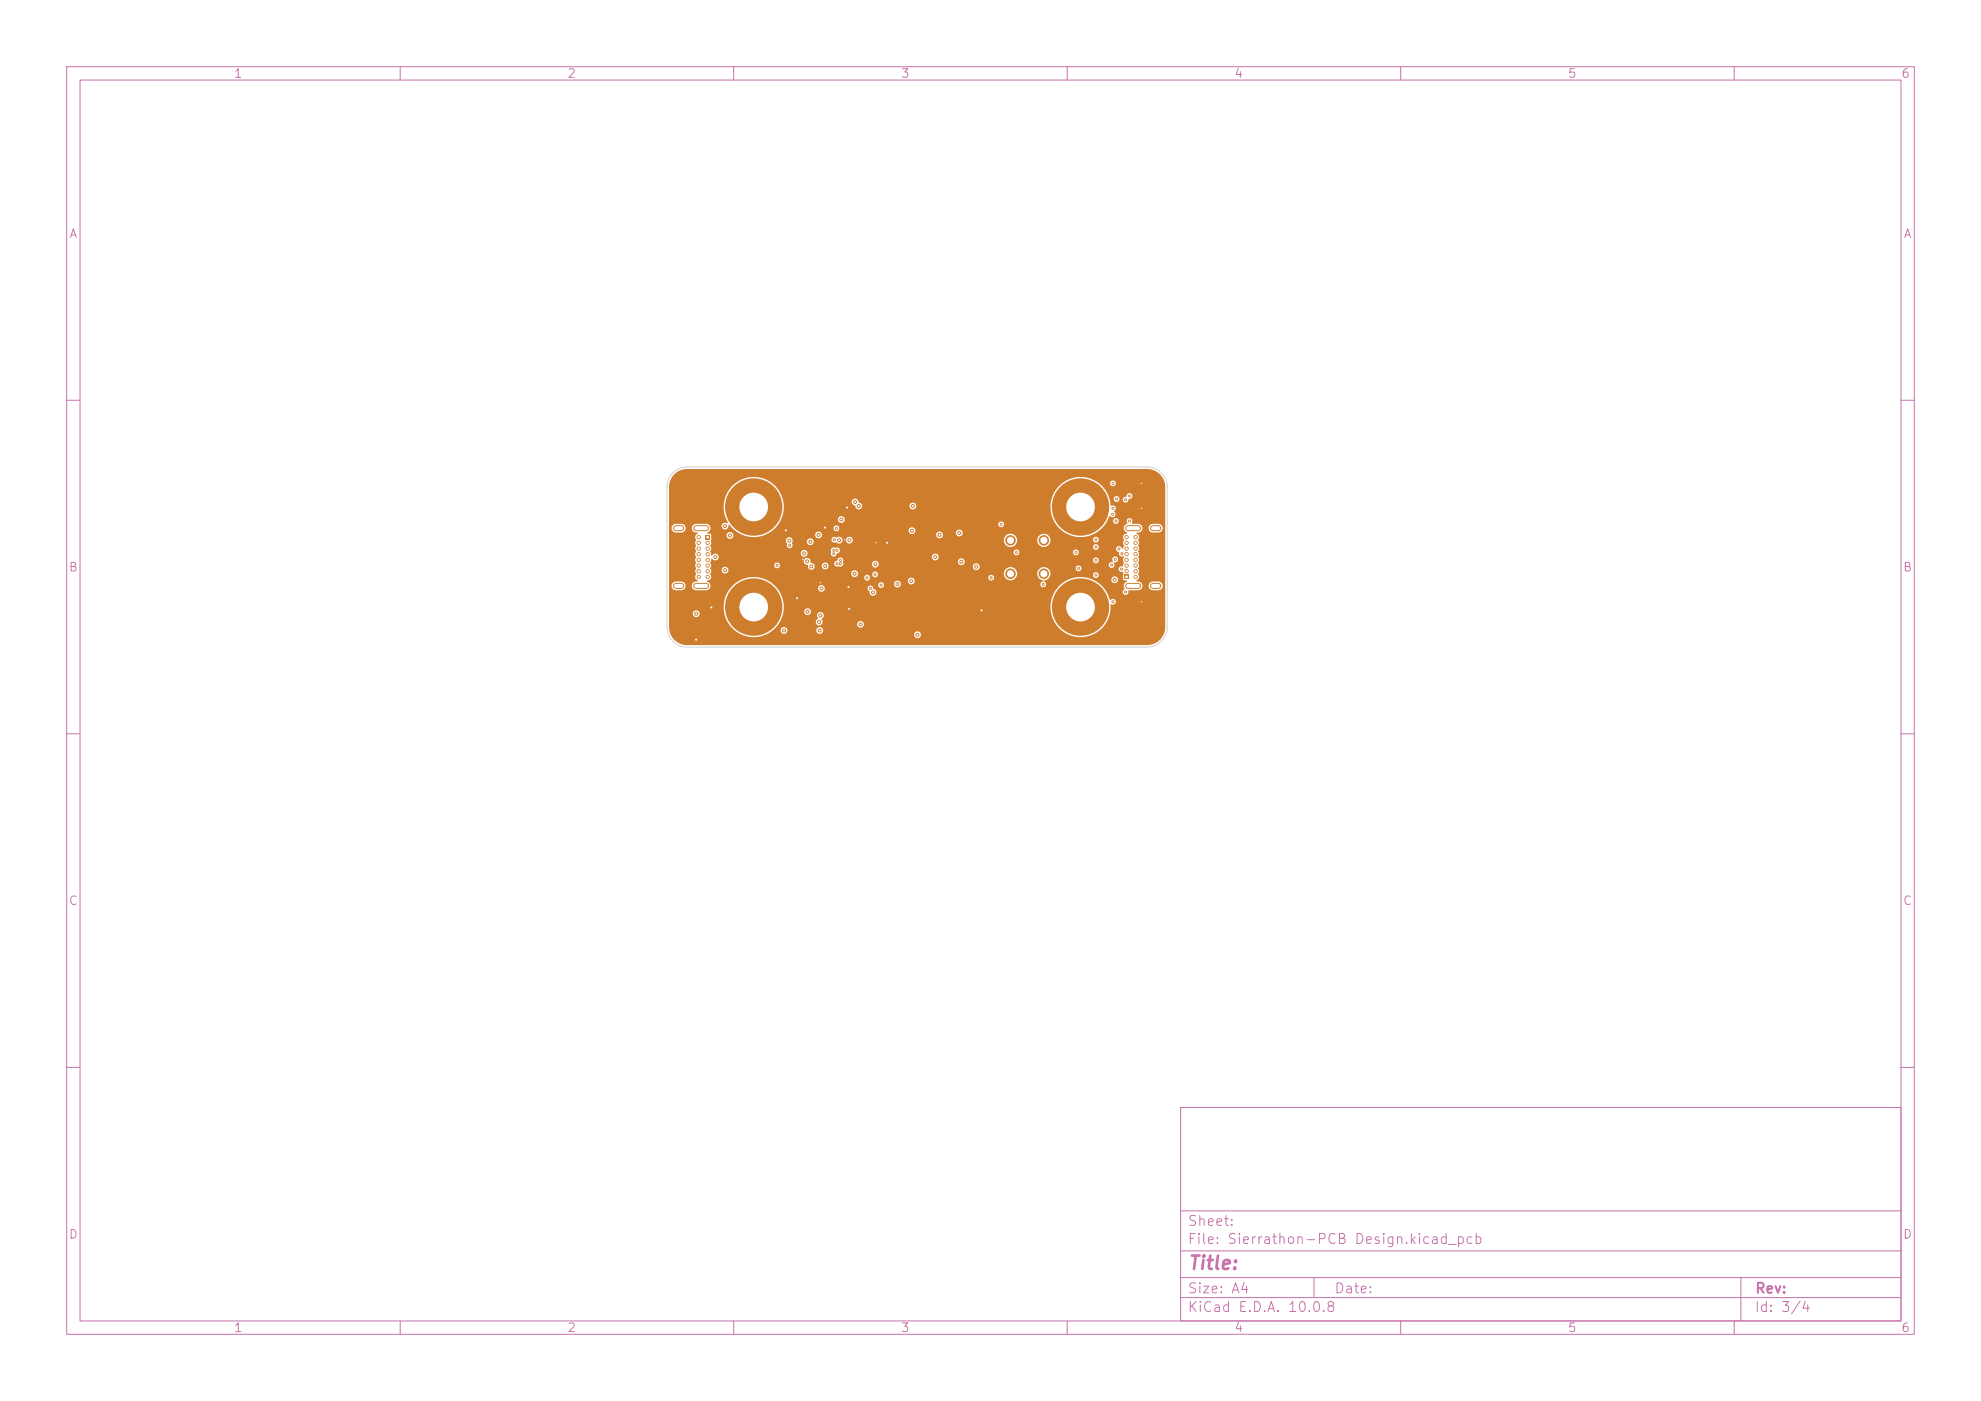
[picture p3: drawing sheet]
<svg xmlns="http://www.w3.org/2000/svg" width="297mm" height="210mm" viewBox="0 0 297 210" stroke-linecap="round" stroke-linejoin="round" font-family="sans-serif">
<defs><g id="words">
<text font-size="2" fill="#c872ab" x="178" y="190.8">Title:</text>
<g font-size="1.5" fill="#c872ab">
<text x="178" y="184.1">Sheet:</text>
<text x="178" y="186.8">File: Sierrathon-PCB Design.kicad_pcb</text>
<text x="178" y="197">KiCad E.D.A. 10.0.8</text>
<text x="178" y="194.2">Size: A4</text>
<text x="200" y="194.2">Date:</text>
<text x="263" y="197">Id: 3/4</text>
<text x="263" y="194.2">Rev:</text>
</g>
<g font-size="1.3" fill="#c872ab">
<text x="35" y="12">1</text>
<text x="85" y="12">2</text>
<text x="135" y="12">3</text>
<text x="185" y="12">4</text>
<text x="235" y="12">5</text>
<text x="285" y="12">6</text>
<text x="10.3" y="36">A</text>
<text x="285.3" y="36">A</text>
<text x="10.2" y="86">B</text>
<text x="285.2" y="86">B</text>
<text x="10.2" y="136">C</text>
<text x="285.2" y="136">C</text>
<text x="10.2" y="186">D</text>
<text x="285.2" y="186">D</text>
<text x="35" y="200">1</text>
<text x="85" y="200">2</text>
<text x="135" y="200">3</text>
<text x="185" y="200">4</text>
<text x="235" y="200">5</text>
<text x="285" y="200">6</text>
</g>
</g></defs>
<g fill="none" stroke="#c872ab" stroke-width=".15">
<path d="M10 10h277v190h-277zM12 12h273v186h-273zM60 10v2M110 10v2M160 10v2M210 10v2M260 10v2M10 60h2M285 60h2M10 110h2M285 110h2M10 160h2"/>
<path d="M177 166h108v32h-108zM285 160h2M60 198v2M110 198v2M160 198v2M177 194.5h108M177 191.5h108M177 187.5h108M177 181.5h108M197 191.5v3M210 198v2M260 198v2"/>
<path d="M261 191.5v6.5"/>
</g>
<g fill="#ce7d2c">
<path d="M168.6 86.2h.6v.6h-.6z"/>
<circle cx="113" cy="91" r="4.3"/>
<circle cx="151.5" cy="81" r=".79"/>
<circle cx="156.5" cy="81" r=".79"/>
<circle cx="156.5" cy="86" r=".79"/>
<circle cx="151.5" cy="86" r=".79"/>
<circle cx="168.9" cy="85.6" r=".33"/>
<circle cx="168.9" cy="84.8" r=".33"/>
<circle cx="168.9" cy="83.9" r=".33"/>
<circle cx="168.9" cy="83.1" r=".33"/>
<circle cx="168.9" cy="82.2" r=".33"/>
<circle cx="168.9" cy="81.4" r=".33"/>
<circle cx="168.9" cy="80.5" r=".33"/>
<circle cx="170.2" cy="80.5" r=".33"/>
<circle cx="170.3" cy="81.4" r=".33"/>
<circle cx="170.2" cy="82.2" r=".33"/>
<circle cx="170.3" cy="83.1" r=".33"/>
<circle cx="170.3" cy="83.9" r=".33"/>
<circle cx="170.2" cy="84.8" r=".33"/>
<circle cx="170.3" cy="85.6" r=".33"/>
<circle cx="170.2" cy="86.5" r=".33"/>
</g>
<path d="M169.1 79.2h1.5M172.9 79.2h.8M169.1 87.8h1.5M172.9 87.8h.8" fill="none" stroke="#ce7d2c" stroke-width=".9"/>
<g fill="#ce7d2c">
<path d="M105.8 80.2h.6v.7h-.6z"/>
<circle cx="113" cy="76" r="4.3"/>
<circle cx="162" cy="76" r="4.3"/>
<circle cx="106.1" cy="81.4" r=".33"/>
<circle cx="106.1" cy="82.2" r=".33"/>
<circle cx="106.1" cy="83.1" r=".33"/>
<circle cx="106.1" cy="83.9" r=".33"/>
<circle cx="106.1" cy="84.8" r=".33"/>
<circle cx="106.1" cy="85.6" r=".33"/>
<circle cx="106.1" cy="86.5" r=".33"/>
<circle cx="104.7" cy="86.5" r=".33"/>
<circle cx="104.8" cy="85.6" r=".33"/>
<circle cx="104.7" cy="84.8" r=".33"/>
<circle cx="104.8" cy="83.9" r=".33"/>
<circle cx="104.8" cy="83.1" r=".33"/>
<circle cx="104.7" cy="82.2" r=".33"/>
<circle cx="104.8" cy="81.4" r=".33"/>
<circle cx="104.7" cy="80.5" r=".33"/>
</g>
<path d="M101.3 79.2h.8M104.4 79.2h1.5M101.3 87.8h.8M104.4 87.8h1.5" fill="none" stroke="#ce7d2c" stroke-width=".9"/>
<g fill="#ce7d2c">
<path d="M101.1 71.1a2.7 2.7 0 0 1 1.9-.8h69a2.7 2.7 0 0 1 2.7 2.7v21a2.7 2.7 0 0 1-2.7 2.7h-69a2.7 2.7 0 0 1-2.7-2.7v-2.1h3.6a.51 .51 0 0 0 .6 .6 .51 .51 0 0 0 .3-.8 .51 .51 0 0 0-.9 .1v.1h-3.6v-1.1h8.2a4.5 4.5 0 0 0 6.4 4.3h22.1v.1a.51 .51 0 0 0 .8 .4 .51 .51 0 0 0 0-.9 .51 .51 0 0 0-.8 .4h-22.1l.2-.1a2.29 2.29 0 0 1 1.9-.6 .51 .51 0 0 0 .5 .6 .51 .51 0 0 0 .6-.6h4.3v.2a.51 .51 0 0 0 .8 .3 .51 .51 0 0 0 0-.8 .51 .51 0 0 0-.8 .3h-4.3l-.1-.1a.51 .51 0 0 0-.5-.3 .51 .51 0 0 0-.5 .4h-1.1l.7-.7 .3-.5h5.4v.1a.51 .51 0 0 0 .4 .4 .51 .51 0 0 0 .5-.2h5.3v.2a.51 .51 0 0 0 .8 .3 .51 .51 0 0 0 0-.8 .51 .51 0 0 0-.8 .3h-5.3l.1-.3-.1-.4a.52 .52 0 0 0 .3-.8 .52 .52 0 0 0-.8-.1 .52 .52 0 0 0 0 .8l-.4 .5h-5.4l.4-.8 .2-.8h3.1v.2a.51 .51 0 0 0 .8 .3 .51 .51 0 0 0 0-.8 .51 .51 0 0 0-.8 .3h-3.1v-.8h40a4.5 4.5 0 0 0 4.6 4.7 4.5 4.5 0 0 0 4.5-4.9 .45 .45 0 0 0 .6-.1 .45 .45 0 0 0-.1-.6 .45 .45 0 0 0-.6 0h-.1a4.5 4.5 0 0 0-2.7-3.1h2.9v.2a.51 .51 0 0 0 .8 .3 .51 .51 0 0 0 0-.8 .51 .51 0 0 0-.8 .3h-2.9l-.3-.1a4.5 4.5 0 0 0-5.9 4.1h-40v-.1a4.4 4.4 0 0 0-1-2.6h6.1v.2a.51 .51 0 0 0 .6 .4 .51 .51 0 0 0 .5-.6h6.4l.1 .4 .1 .1a.53 .53 0 0 0 .7 .7 .53 .53 0 0 0 .2-.9l-.2-.1a.48 .48 0 0 0-.4-.5 .48 .48 0 0 0-.5 .3h-6.4a.51 .51 0 0 0-.6-.4 .51 .51 0 0 0-.5 .4h-6.1l-.5-.5h15.7v.2a.43 .43 0 0 0 .5 .3 .43 .43 0 0 0 .3-.6h1.5v.1a.51 .51 0 0 0 .8 .4 .51 .51 0 0 0 0-.9 .51 .51 0 0 0-.8 .4l-1.6-.1a.44 .44 0 0 0-.4-.1 .44 .44 0 0 0-.3 .3h-15.7l-.9-.6h21v.2a.51 .51 0 0 0 .8 .3 .51 .51 0 0 0 0-.8 .51 .51 0 0 0-.8 .3h-21l-1.4-.5h15.9v.2a.44 .44 0 0 0 .5 .3 .44 .44 0 0 0 .3-.5h17.8v.2a.44 .44 0 0 0 .6 .3 .44 .44 0 0 0 0-.8 .44 .44 0 0 0-.6 .3h-17.8v-.1a.44 .44 0 0 0-.5-.2 .44 .44 0 0 0-.3 .3h-16a4.5 4.5 0 0 0-5.1 4.3h-8.2v-3h.4l.1 .4 .3 .3h1.1a.66 .66 0 0 0 .6-.7 .66 .66 0 0 0-.6-.6h-1.1l-.3 .2-.1 .4h-.4v-8.7h.4a.66 .66 0 0 0 .6 .7h1l.4-.3 .1-.4h.9a.72 .72 0 0 0 .9 .7v.2a.64 .64 0 0 0-.2 1 .74 .74 0 0 0 0 .9 .66 .66 0 0 0 0 .8 .74 .74 0 0 0 0 .9 .66 .66 0 0 0 0 .8 .74 .74 0 0 0 0 .9 .66 .66 0 0 0 0 .8 .6 .6 0 0 0 .2 1v.1a.67 .67 0 0 0-.9 .5 .67 .67 0 0 0 .6 .8h1.6a.71 .71 0 0 0 .6-.7 .71 .71 0 0 0-.5-.7l.1-.1a.58 .58 0 0 0 .5-.4 .58 .58 0 0 0-.1-.6l.1-.3v-.3h1.6a.51 .51 0 0 0 .7 .5h18.7v.2a.51 .51 0 0 0 .5 .4 .51 .51 0 0 0 .5-.5h2.2v.2a.43 .43 0 0 0 .5 .3 .43 .43 0 0 0 .3-.6h18.9v.2a1 1 0 0 0 1.1 .9 1 1 0 0 0 .9-1.1h3v.2a1.2 1.2 0 0 0 .9 1l-.1 .1a.45 .45 0 0 0-.2 .7 .45 .45 0 0 0 .7-.1 .45 .45 0 0 0-.3-.6v-.2a1.11 1.11 0 0 0 1-.9h6.4v.2a.44 .44 0 0 0 .6 .3 .44 .44 0 0 0 0-.8 .44 .44 0 0 0-.6 .3h-6.4a.99 .99 0 0 0-.5-1h4.3v.2a.44 .44 0 0 0 .6 .3 .44 .44 0 0 0 0-.8 .44 .44 0 0 0-.6 .3h-4.3a1 1 0 0 0-1.5 .8h-3v-.2a1 1 0 0 0-1.1-.7 1 1 0 0 0-.9 .9l-19-.1a.44 .44 0 0 0-.4-.1 .44 .44 0 0 0-.3 .3h-2.2v-.1a.51 .51 0 0 0-.5-.4 .51 .51 0 0 0-.5 .4h-18.7h.1a.51 .51 0 0 0 0-.9 .51 .51 0 0 0-.8 .4h-1.6l-.1-.2 .1-.5h9.5v.1a.44 .44 0 0 0 .6 .3 .44 .44 0 0 0 0-.7 .44 .44 0 0 0-.6 .3h-9.5v-.1a.29 .29 0 0 1 0-.5h13.9v.1a.69 .69 0 0 0 .6 .5 .52 .52 0 0 0 .5 .7 .52 .52 0 0 0 .5-.6h1.1v.1a.51 .51 0 0 0 .8 .4 .51 .51 0 0 0 0-.9h1.1v.2a.55 .55 0 0 0 .7 .3 .43 .43 0 0 0 .6-.4h4.3v.1a.51 .51 0 0 0 .4 .5 .51 .51 0 0 0 .5-.2h14.3v.1a.51 .51 0 0 0 .7 .4 .51 .51 0 0 0 .2-.8h19.4v.2a.46 .46 0 0 0 .7 .3 .46 .46 0 0 0 .1-.8h.1a.43 .43 0 0 0 .5-.5 .43 .43 0 0 0-.6-.4 .43 .43 0 0 0-.1 .7l-.1 .2-.4 .1-.2 .2h-19.4a.51 .51 0 0 0-.6-.1 .51 .51 0 0 0-.3 .4h-14.3a.51 .51 0 0 0-.1-.8h12.1v.2a.51 .51 0 0 0 .7 .4 .51 .51 0 0 0 .3-.8h19.3v.2a.44 .44 0 0 0 .6 .3 .44 .44 0 0 0 0-.8 .44 .44 0 0 0-.6 .3h-19.4a.51 .51 0 0 0-.5-.2 .51 .51 0 0 0-.4 .4h-12.1a.51 .51 0 0 0-.8 .4h-4.3v-.2a.48 .48 0 0 0-.3-.7 .48 .48 0 0 0-.6 .5l-.3 .1-.1 .2h-1.1a.51 .51 0 0 0-.8 .4h-1.1l-.1-.3-.3-.1a.31 .31 0 0 1-.2-.5 .51 .51 0 0 0-.6-.3 .51 .51 0 0 0-.4 .5h-13.9l.1-.4a.52 .52 0 0 0 .8 .3 .52 .52 0 0 0 .1-.8 .52 .52 0 0 0-.8 .1l-.2-.1v-.3h13.5v.1a.51 .51 0 0 0 .6 .4h19v.2a.51 .51 0 0 0 .8 .3 .51 .51 0 0 0 0-.8 .51 .51 0 0 0-.8 .3h-18.9a.51 .51 0 0 0 .3-.5 .51 .51 0 0 0-.5-.5h4v.3a.48 .48 0 0 0 .3 .7 .48 .48 0 0 0 .6-.5l.4-.2h26.1v.2a.44 .44 0 0 0 .5 .3 .44 .44 0 0 0 .3-.5h8.1v.2a.44 .44 0 0 0 .6 .3 .44 .44 0 0 0 0-.8 .44 .44 0 0 0-.6 .3h-8.1v-.1a.44 .44 0 0 0-.5-.2 .44 .44 0 0 0-.3 .3h-26.1a.5 .5 0 0 0-.2-.6 .5 .5 0 0 0-.5 0h-.4l-.2 .3h-4a.51 .51 0 0 0-.5 .5h-13.5l-.1-.3a.76 .76 0 0 0 0-.9l.1-.3v-.4h11.2l.2 .5a.46 .46 0 0 0 .2 .6 .46 .46 0 0 0 .6-.1 .46 .46 0 0 0-.1-.6l.1-.3h2.2v.2a.51 .51 0 0 0 .7 .4 .51 .51 0 0 0 .1-.9h2.9v.2a.54 .54 0 0 0 .7 .3 .51 .51 0 0 0 .6 .1 .51 .51 0 0 0 .3-.5h.5v.1a.51 .51 0 0 0 .6 .5 .51 .51 0 0 0 .5-.6h22.6v.2a1 1 0 0 0 1.1 .9 1 1 0 0 0 .9-1.1h3v.2a.99 .99 0 0 0 1.3 .8h7.1v.2a.43 .43 0 0 0 .3 .3 .43 .43 0 0 0 .5-.2h2.6l.1 .4 .2 .1a.22 .22 0 0 1 .2 .1 .22 .22 0 0 1 0 .3 .58 .58 0 0 0 .7 .3v.1a.74 .74 0 0 0 0 .9l-.1 .2a.29 .29 0 0 1-.1 .3 .29 .29 0 0 1-.3 0 .47 .47 0 0 0-.2 .6 .47 .47 0 0 0 .6 .3v1.1l.1 .1h.5v.2a.75 .75 0 0 0-.4 1.1 .45 .45 0 0 0-.2 .6 .45 .45 0 0 0 .6 .2 .45 .45 0 0 0 .2-.6h1.6l.3-.3 .2-.4h.9a.66 .66 0 0 0 .6 .7h1.1a.66 .66 0 0 0 .4-.7 .66 .66 0 0 0-.6-.6h-1l-.3 .2-.2 .4h-.9l-.3-.5-.6-.1v-.2a.71 .71 0 0 0 .2-1 .66 .66 0 0 0 0-.8 .74 .74 0 0 0 0-.9 .66 .66 0 0 0 0-.8l.2-.4-.1-.2a.26 .26 0 0 1 0-.5v-.4a.26 .26 0 0 1 0-.4v-.4a.26 .26 0 0 1 0-.5 .65 .65 0 0 0-.3-.8v-.1a.7 .7 0 0 0 .9-.7h.9l.1 .4 .4 .3h1a.66 .66 0 0 0 .6-.6 .66 .66 0 0 0-.6-.7h-1l-.3 .3-.2 .3h-.9l-.4-.5-1.1-.1-.1-.1a.46 .46 0 0 0-.1-.6 .46 .46 0 0 0-.7 .1 .46 .46 0 0 0 .1 .6 .73 .73 0 0 0-.5 .7 .73 .73 0 0 0 .5 .7l-.1 .1a.58 .58 0 0 0-.5 .4 .58 .58 0 0 0 .1 .6 .74 .74 0 0 0 0 .9l-.1 .3h-.2a.43 .43 0 0 0-.5-.3 .43 .43 0 0 0-.4 .3h-2.6a.44 .44 0 0 0-.3-.6 .44 .44 0 0 0-.5 .3h-7.1h.2a.99 .99 0 0 0 .5-1.1h6.4v.2a.44 .44 0 0 0 .6 .3 .44 .44 0 0 0 0-.8 .44 .44 0 0 0-.6 .3h-6.4v-.1a1 1 0 0 0-1.1-.7 1 1 0 0 0-.9 .9h-3v-.2a1 1 0 0 0-1.1-.7 1 1 0 0 0-.9 .9h-22.6l-.1-.1a.51 .51 0 0 0-.5-.3 .51 .51 0 0 0-.5 .4h-.5v-.1a.84 .84 0 0 0-.9-.2 .44 .44 0 0 0-.7 .2h-2.9a.51 .51 0 0 0-.8 .3h-2.2a.51 .51 0 0 0-.4-.6 .51 .51 0 0 0-.6 .5h-11.2v-.8h2.3v.1a.51 .51 0 0 0 .8 .4 .51 .51 0 0 0 0-.9 .51 .51 0 0 0-.8 .4h-2.3l-.1-.2h-.5l.1-.2a.65 .65 0 0 0 .3-1h1.8v.1a.54 .54 0 0 0 .7 .4 .54 .54 0 0 0 .3-.6h.2a4.5 4.5 0 0 0 5.4 1.4h7.4v.2a.51 .51 0 0 0 .6 .4 .51 .51 0 0 0 .4-.6h17.1v.1a.51 .51 0 0 0 .8 .4 .51 .51 0 0 0 .1-.8h2.1v.2a.51 .51 0 0 0 .8 .3 .51 .51 0 0 0 0-.8 .51 .51 0 0 0-.8 .3h-2.1a.51 .51 0 0 0-.9 .3h-17.1v-.1a.51 .51 0 0 0-.5-.3 .51 .51 0 0 0-.5 .4h-7.4l.6-.3 .8-.7h8.8v.2a.43 .43 0 0 0 .3 .3 .43 .43 0 0 0 .4-.1h10.5v.1a.51 .51 0 0 0 .8 .4 .51 .51 0 0 0 0-.9 .51 .51 0 0 0-.8 .4h-10.5a.44 .44 0 0 0-.1-.7 .44 .44 0 0 0-.6 .3h-8.8l.5-.6h33v.2a.44 .44 0 0 0 .6 .3 .44 .44 0 0 0 0-.8 .44 .44 0 0 0-.6 .3h-33l.4-.7h8.5v.1a.51 .51 0 0 0 .8 .4 .51 .51 0 0 0 0-.9 .51 .51 0 0 0-.8 .4h-8.5l.1-.1a4.5 4.5 0 0 0 .2-2.5h10.3l.1 .4 .4 .2a.53 .53 0 0 0 .5 .6 .53 .53 0 0 0 .6-.6h7v.1a.51 .51 0 0 0 .6 .5 .51 .51 0 0 0 .5-.6h20.1v.4a4.5 4.5 0 0 0 3.5 4.2 4.5 4.5 0 0 0 5-2.4h.9v.2a.44 .44 0 0 0 .6 .3 .44 .44 0 0 0 0-.8 .44 .44 0 0 0-.6 .3h-.9l.3-.6h.1a.47 .47 0 0 0 .8-.1 .47 .47 0 0 0-.2-.7 .48 .48 0 0 0 .2-.6 .48 .48 0 0 0-.7-.2l-.2-1.1h.7a.44 .44 0 0 0 .3 .5 .44 .44 0 0 0 .5-.4h.5v.2a.45 .45 0 0 0 .5 .3 .45 .45 0 0 0 .4-.5h.2a.44 .44 0 0 0 .4-.5 .44 .44 0 0 0-.5-.4 .44 .44 0 0 0-.4 .5l-.4 .2-.2 .2h-.5a.44 .44 0 0 0-.4-.4 .44 .44 0 0 0-.4 .3h-.7v-.1a4.5 4.5 0 0 0-1.6-2.2h1.7v.1a.44 .44 0 0 0 .7 .3 .44 .44 0 0 0 0-.7 .44 .44 0 0 0-.7 .3h-1.7l-.3-.2a4.5 4.5 0 0 0-6.9 3.6h-20.1a.51 .51 0 0 0-.5-.5 .51 .51 0 0 0-.6 .5h-7l-.2-.4-.3-.1a.53 .53 0 0 0-.5-.5 .53 .53 0 0 0-.6 .4h-10.3v-.2a4.5 4.5 0 0 0-6.1-3.2 4.5 4.5 0 0 0-2.2 6.6l-.1 .1a.51 .51 0 0 0-.8 .3h-1.8l-.5-.3h-1.6l-.4 .3-.2 .3h-.9l-.2-.3-.3-.3h-1l-.5 .3-.1 .3h-.4v-6.1a2.73 2.73 0 0 1 .8-1.9z"/>
<circle cx="162" cy="91" r="4.3"/>
<circle cx="108.7" cy="85.5" r=".3"/>
<circle cx="126" cy="84" r=".23"/>
<circle cx="126" cy="84.5" r=".23"/>
<circle cx="166.9" cy="76.2" r=".23"/>
<circle cx="134.5" cy="87.6" r=".3"/>
<circle cx="108.7" cy="78.9" r=".3"/>
<circle cx="131.2" cy="84.6" r=".3"/>
<circle cx="117.5" cy="94.5" r=".3"/>
<circle cx="126.1" cy="77.9" r=".3"/>
<circle cx="136.6" cy="87.1" r=".3"/>
<circle cx="125" cy="83" r=".23"/>
<circle cx="130.9" cy="88.8" r=".3"/>
<circle cx="166.9" cy="72.4" r=".23"/>
<circle cx="125.5" cy="82.5" r=".23"/>
<circle cx="123.1" cy="88.2" r=".3"/>
<circle cx="166.9" cy="90.2" r=".23"/>
<circle cx="104.4" cy="92" r=".3"/>
<circle cx="143.8" cy="79.9" r=".3"/>
<circle cx="129" cy="93.6" r=".3"/>
<circle cx="140.2" cy="83.5" r=".3"/>
<circle cx="122.7" cy="80.2" r=".3"/>
<circle cx="125.5" cy="84.5" r=".23"/>
<circle cx="137.6" cy="95.1" r=".3"/>
<circle cx="128.7" cy="75.8" r=".3"/>
<circle cx="136.7" cy="79.5" r=".3"/>
<circle cx="125" cy="82.5" r=".23"/>
<circle cx="136.9" cy="75.8" r=".3"/>
<circle cx="118.3" cy="81" r=".3"/>
<circle cx="107.2" cy="83.5" r=".3"/>
<circle cx="144.1" cy="84.2" r=".3"/>
<circle cx="131.3" cy="81.4" r=".23"/>
<circle cx="123" cy="87.3" r=".23"/>
<circle cx="123.7" cy="79.1" r=".3"/>
<circle cx="126.6" cy="80.9" r=".23"/>
<circle cx="171.2" cy="90.2" r=".23"/>
<circle cx="171.2" cy="76.2" r=".23"/>
<circle cx="147.2" cy="91.5" r=".3"/>
<circle cx="120.4" cy="83.8" r=".23"/>
<circle cx="127" cy="76.1" r=".3"/>
<circle cx="133" cy="81.4" r=".3"/>
<circle cx="171.2" cy="72.4" r=".23"/>
<circle cx="119.5" cy="89.7" r=".3"/>
<circle cx="106.7" cy="91.1" r=".3"/>
<circle cx="104.4" cy="95.9" r=".3"/>
<circle cx="117.8" cy="79.5" r=".3"/>
<circle cx="127.2" cy="88" r=".3"/>
<circle cx="127.3" cy="91.3" r=".3"/>
<circle cx="166.6" cy="84.7" r=".23"/>
<circle cx="167.4" cy="74.8" r=".23"/>
<circle cx="166.8" cy="77.1" r=".23"/>
<circle cx="169.3" cy="74.4" r=".23"/>
<circle cx="125.4" cy="79.2" r=".23"/>
<circle cx="150.1" cy="78.6" r=".23"/>
<circle cx="128.2" cy="75.3" r=".3"/>
<circle cx="120.6" cy="82.9" r=".3"/>
<circle cx="128.1" cy="86" r=".3"/>
<circle cx="122.8" cy="93.2" r=".3"/>
<circle cx="121.6" cy="84.9" r=".3"/>
<circle cx="122.9" cy="94.5" r=".3"/>
<circle cx="123.7" cy="84.8" r=".3"/>
<circle cx="123" cy="92.3" r=".3"/>
<circle cx="121" cy="84.1" r=".3"/>
<circle cx="121.1" cy="91.7" r=".3"/>
<circle cx="167.1" cy="86.9" r=".3"/>
<circle cx="131.2" cy="86.1" r=".23"/>
<circle cx="164.3" cy="86.2" r=".23"/>
<circle cx="130.5" cy="88.2" r=".23"/>
<circle cx="161.7" cy="85.2" r=".23"/>
<circle cx="156.4" cy="87.6" r=".23"/>
<circle cx="164.3" cy="84" r=".23"/>
<circle cx="161.3" cy="82.8" r=".23"/>
<circle cx="152.4" cy="82.8" r=".23"/>
<circle cx="132.1" cy="87.7" r=".23"/>
<circle cx="148.6" cy="86.6" r=".23"/>
<circle cx="164.3" cy="82" r=".23"/>
<circle cx="130" cy="86.6" r=".23"/>
<circle cx="121.5" cy="81.2" r=".3"/>
<circle cx="146.4" cy="85" r=".3"/>
<circle cx="127.3" cy="81" r=".3"/>
<circle cx="140.9" cy="80.2" r=".3"/>
<circle cx="125.8" cy="81" r=".3"/>
<circle cx="125.1" cy="80.9" r=".23"/>
<circle cx="164.3" cy="80.9" r=".23"/>
<circle cx="116.5" cy="84.7" r=".23"/>
<circle cx="118.4" cy="81.7" r=".23"/>
<circle cx="168.7" cy="74.9" r=".23"/>
<circle cx="167.3" cy="78.1" r=".23"/>
<circle cx="169.3" cy="78.1" r=".23"/>
<circle cx="167.2" cy="83.8" r=".23"/>
<circle cx="168.2" cy="83" r=".23"/>
<circle cx="167.7" cy="82.3" r=".23"/>
<circle cx="168.1" cy="85.3" r=".23"/>
<circle cx="168.7" cy="88.7" r=".23"/>
<circle cx="109.4" cy="80.3" r=".3"/>
</g>
<path d="M100.9 70.9a3 3 0 0 1 2.1-.9h69a3 3 0 0 1 3 3v21a3 3 0 0 1-3 3h-69a3 3 0 0 1-3-3v-21a3 3 0 0 1 .9-2.1z" fill="none" stroke="#d0d2cd" stroke-width=".15"/>
<g fill="#fff">
<circle cx="108.7" cy="85.5" r=".15"/>
<circle cx="126" cy="84" r=".1"/>
<circle cx="126" cy="84.5" r=".1"/>
<circle cx="166.9" cy="76.2" r=".1"/>
<circle cx="134.5" cy="87.6" r=".15"/>
<circle cx="108.7" cy="78.9" r=".15"/>
<circle cx="131.2" cy="84.6" r=".15"/>
<circle cx="117.5" cy="94.5" r=".15"/>
<circle cx="126.1" cy="77.9" r=".15"/>
<circle cx="136.6" cy="87.1" r=".15"/>
<circle cx="125" cy="83" r=".1"/>
<circle cx="130.9" cy="88.8" r=".15"/>
<circle cx="166.9" cy="72.4" r=".1"/>
<circle cx="125.5" cy="82.5" r=".1"/>
<circle cx="123.1" cy="88.2" r=".15"/>
<circle cx="166.9" cy="90.2" r=".1"/>
<circle cx="104.4" cy="92" r=".15"/>
<circle cx="143.8" cy="79.9" r=".15"/>
<circle cx="129" cy="93.6" r=".15"/>
<circle cx="140.2" cy="83.5" r=".15"/>
<circle cx="122.7" cy="80.2" r=".15"/>
<circle cx="125.5" cy="84.5" r=".1"/>
<circle cx="137.6" cy="95.1" r=".15"/>
<circle cx="128.7" cy="75.8" r=".15"/>
<circle cx="136.7" cy="79.5" r=".15"/>
<circle cx="125" cy="82.5" r=".1"/>
<circle cx="136.9" cy="75.8" r=".15"/>
<circle cx="118.3" cy="81" r=".15"/>
<circle cx="107.2" cy="83.5" r=".15"/>
<circle cx="144.1" cy="84.2" r=".15"/>
<circle cx="131.3" cy="81.4" r=".1"/>
<circle cx="123" cy="87.3" r=".1"/>
<circle cx="123.7" cy="79.1" r=".15"/>
<circle cx="126.6" cy="80.9" r=".1"/>
<circle cx="171.2" cy="90.2" r=".1"/>
<circle cx="171.2" cy="76.2" r=".1"/>
<circle cx="147.2" cy="91.5" r=".15"/>
<circle cx="120.4" cy="83.8" r=".1"/>
<circle cx="127" cy="76.1" r=".15"/>
<circle cx="133" cy="81.4" r=".15"/>
<circle cx="171.2" cy="72.4" r=".1"/>
<circle cx="119.5" cy="89.7" r=".15"/>
<circle cx="106.7" cy="91.1" r=".15"/>
<circle cx="104.4" cy="95.9" r=".15"/>
<circle cx="117.8" cy="79.5" r=".15"/>
<circle cx="127.2" cy="88" r=".15"/>
<circle cx="127.3" cy="91.3" r=".15"/>
<circle cx="166.6" cy="84.7" r=".1"/>
<circle cx="167.4" cy="74.8" r=".1"/>
<circle cx="166.8" cy="77.1" r=".1"/>
<circle cx="169.3" cy="74.4" r=".1"/>
<circle cx="125.4" cy="79.2" r=".1"/>
<circle cx="150.1" cy="78.6" r=".1"/>
<circle cx="128.2" cy="75.3" r=".15"/>
<circle cx="120.6" cy="82.9" r=".15"/>
<circle cx="128.1" cy="86" r=".15"/>
<circle cx="122.8" cy="93.2" r=".15"/>
<circle cx="121.6" cy="84.9" r=".15"/>
<circle cx="122.9" cy="94.5" r=".15"/>
<circle cx="123.7" cy="84.8" r=".15"/>
<circle cx="123" cy="92.3" r=".15"/>
<circle cx="121" cy="84.1" r=".15"/>
<circle cx="121.1" cy="91.7" r=".15"/>
<circle cx="167.1" cy="86.9" r=".15"/>
<circle cx="131.2" cy="86.1" r=".1"/>
<circle cx="164.3" cy="86.2" r=".1"/>
<circle cx="130.5" cy="88.2" r=".1"/>
<circle cx="161.7" cy="85.2" r=".1"/>
<circle cx="156.4" cy="87.6" r=".1"/>
<circle cx="164.3" cy="84" r=".1"/>
<circle cx="161.3" cy="82.8" r=".1"/>
<circle cx="152.4" cy="82.8" r=".1"/>
<circle cx="132.1" cy="87.7" r=".1"/>
<circle cx="148.6" cy="86.6" r=".1"/>
<circle cx="164.3" cy="82" r=".1"/>
<circle cx="130" cy="86.6" r=".1"/>
<circle cx="121.5" cy="81.2" r=".15"/>
<circle cx="146.4" cy="85" r=".15"/>
<circle cx="127.3" cy="81" r=".15"/>
<circle cx="140.9" cy="80.2" r=".15"/>
<circle cx="125.8" cy="81" r=".15"/>
<circle cx="125.1" cy="80.9" r=".1"/>
<circle cx="164.3" cy="80.9" r=".1"/>
<circle cx="116.5" cy="84.7" r=".1"/>
<circle cx="118.4" cy="81.7" r=".1"/>
<circle cx="168.7" cy="74.9" r=".1"/>
<circle cx="167.3" cy="78.1" r=".1"/>
<circle cx="169.3" cy="78.1" r=".1"/>
<circle cx="167.2" cy="83.8" r=".1"/>
<circle cx="168.2" cy="83" r=".1"/>
<circle cx="167.7" cy="82.3" r=".1"/>
<circle cx="168.1" cy="85.3" r=".1"/>
<circle cx="168.7" cy="88.7" r=".1"/>
<circle cx="109.4" cy="80.3" r=".15"/>
<circle cx="113" cy="91" r="2.15"/>
<circle cx="151.5" cy="81" r=".53"/>
<circle cx="156.5" cy="81" r=".53"/>
<circle cx="156.5" cy="86" r=".53"/>
<circle cx="151.5" cy="86" r=".53"/>
<circle cx="168.9" cy="86.5" r=".2"/>
<circle cx="168.9" cy="85.6" r=".2"/>
<circle cx="168.9" cy="84.8" r=".2"/>
<circle cx="168.9" cy="83.9" r=".2"/>
<circle cx="168.9" cy="83.1" r=".2"/>
<circle cx="168.9" cy="82.2" r=".2"/>
<circle cx="168.9" cy="81.4" r=".2"/>
<circle cx="168.9" cy="80.5" r=".2"/>
<circle cx="170.2" cy="80.5" r=".2"/>
<circle cx="170.2" cy="81.4" r=".2"/>
<circle cx="170.2" cy="82.2" r=".2"/>
<circle cx="170.2" cy="83.1" r=".2"/>
<circle cx="170.2" cy="83.9" r=".2"/>
<circle cx="170.2" cy="84.8" r=".2"/>
<circle cx="170.2" cy="85.6" r=".2"/>
<circle cx="170.2" cy="86.5" r=".2"/>
</g>
<path d="M169.1 79.2h1.5M172.9 79.2h.8M169.1 87.8h1.5M172.9 87.8h.8" fill="none" stroke="#fff" stroke-width=".6"/>
<g fill="#fff">
<circle cx="113" cy="76" r="2.15"/>
<circle cx="162" cy="76" r="2.15"/>
<circle cx="106.1" cy="80.5" r=".2"/>
<circle cx="106.1" cy="81.4" r=".2"/>
<circle cx="106.1" cy="82.2" r=".2"/>
<circle cx="106.1" cy="83.1" r=".2"/>
<circle cx="106.1" cy="83.9" r=".2"/>
<circle cx="106.1" cy="84.8" r=".2"/>
<circle cx="106.1" cy="85.6" r=".2"/>
<circle cx="106.1" cy="86.5" r=".2"/>
<circle cx="104.7" cy="86.5" r=".2"/>
<circle cx="104.7" cy="85.6" r=".2"/>
<circle cx="104.7" cy="84.8" r=".2"/>
<circle cx="104.7" cy="83.9" r=".2"/>
<circle cx="104.7" cy="83.1" r=".2"/>
<circle cx="104.7" cy="82.2" r=".2"/>
<circle cx="104.7" cy="81.4" r=".2"/>
<circle cx="104.7" cy="80.5" r=".2"/>
</g>
<path d="M101.3 79.2h.8M104.4 79.2h1.5M101.3 87.8h.8M104.4 87.8h1.5" fill="none" stroke="#fff" stroke-width=".6"/>
<circle cx="162" cy="91" r="2.15" fill="#fff"/>
<use href="#words"/>
</svg>
